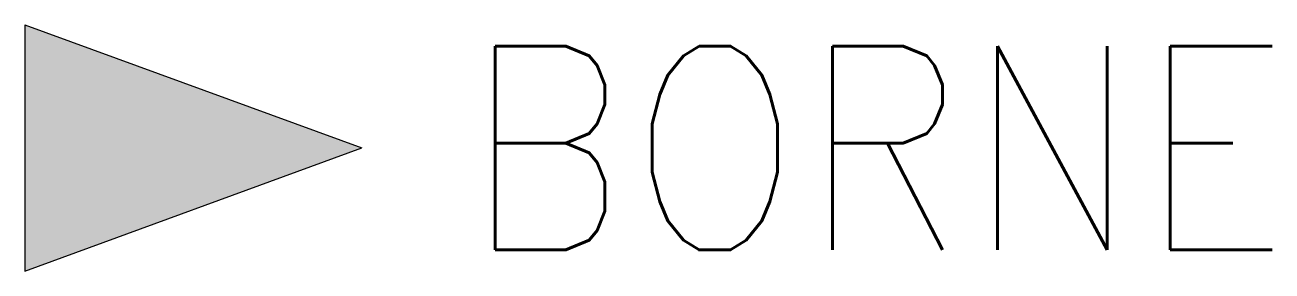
# Model space of a CAD drawing. Extents: x 95.7 to 104.89, y 225.84 to 227.65.
import ezdxf
from ezdxf.enums import TextEntityAlignment as Align

# ---------------------------------------------------------------- set-up
doc = ezdxf.new("R2010")
doc.units = 0
doc.header["$MEASUREMENT"] = 0
doc.layers.get('0').update_dxf_attribs({"linetype": 'CONTINUOUS'})
doc.styles.add('ROMANS', font='romans')

# ---------------------------------------------------------------- blocks, each defined once
blk = doc.blocks.new('24')
at = {"color": 7}
blk.add_line((0.906, 0), (-0.906, 0), dxfattribs=at)
for p in [(-0.906, 0), (0.906, 0)]:
    blk.add_line(p, (0, -2.4837))
blk.add_solid([(0, -2.4837), (0.906, 0), (-0.906, 0)])

msp = doc.modelspace()

# ---------------------------------------------------------------- block references
at = {"color": 7, "rotation": 90}
msp.add_blockref('24', (95.6974, 226.7426), dxfattribs=at)

# ---------------------------------------------------------------- texts
at = {"color": 7, "lineweight": -3, "style": 'ROMANS', "width": 0.9}
msp.add_attdef('BORNE', text='', height=1.5, dxfattribs=at).set_placement((98.9313, 226.7426), align=Align.MIDDLE_LEFT)

doc.saveas('drawing.dxf')
